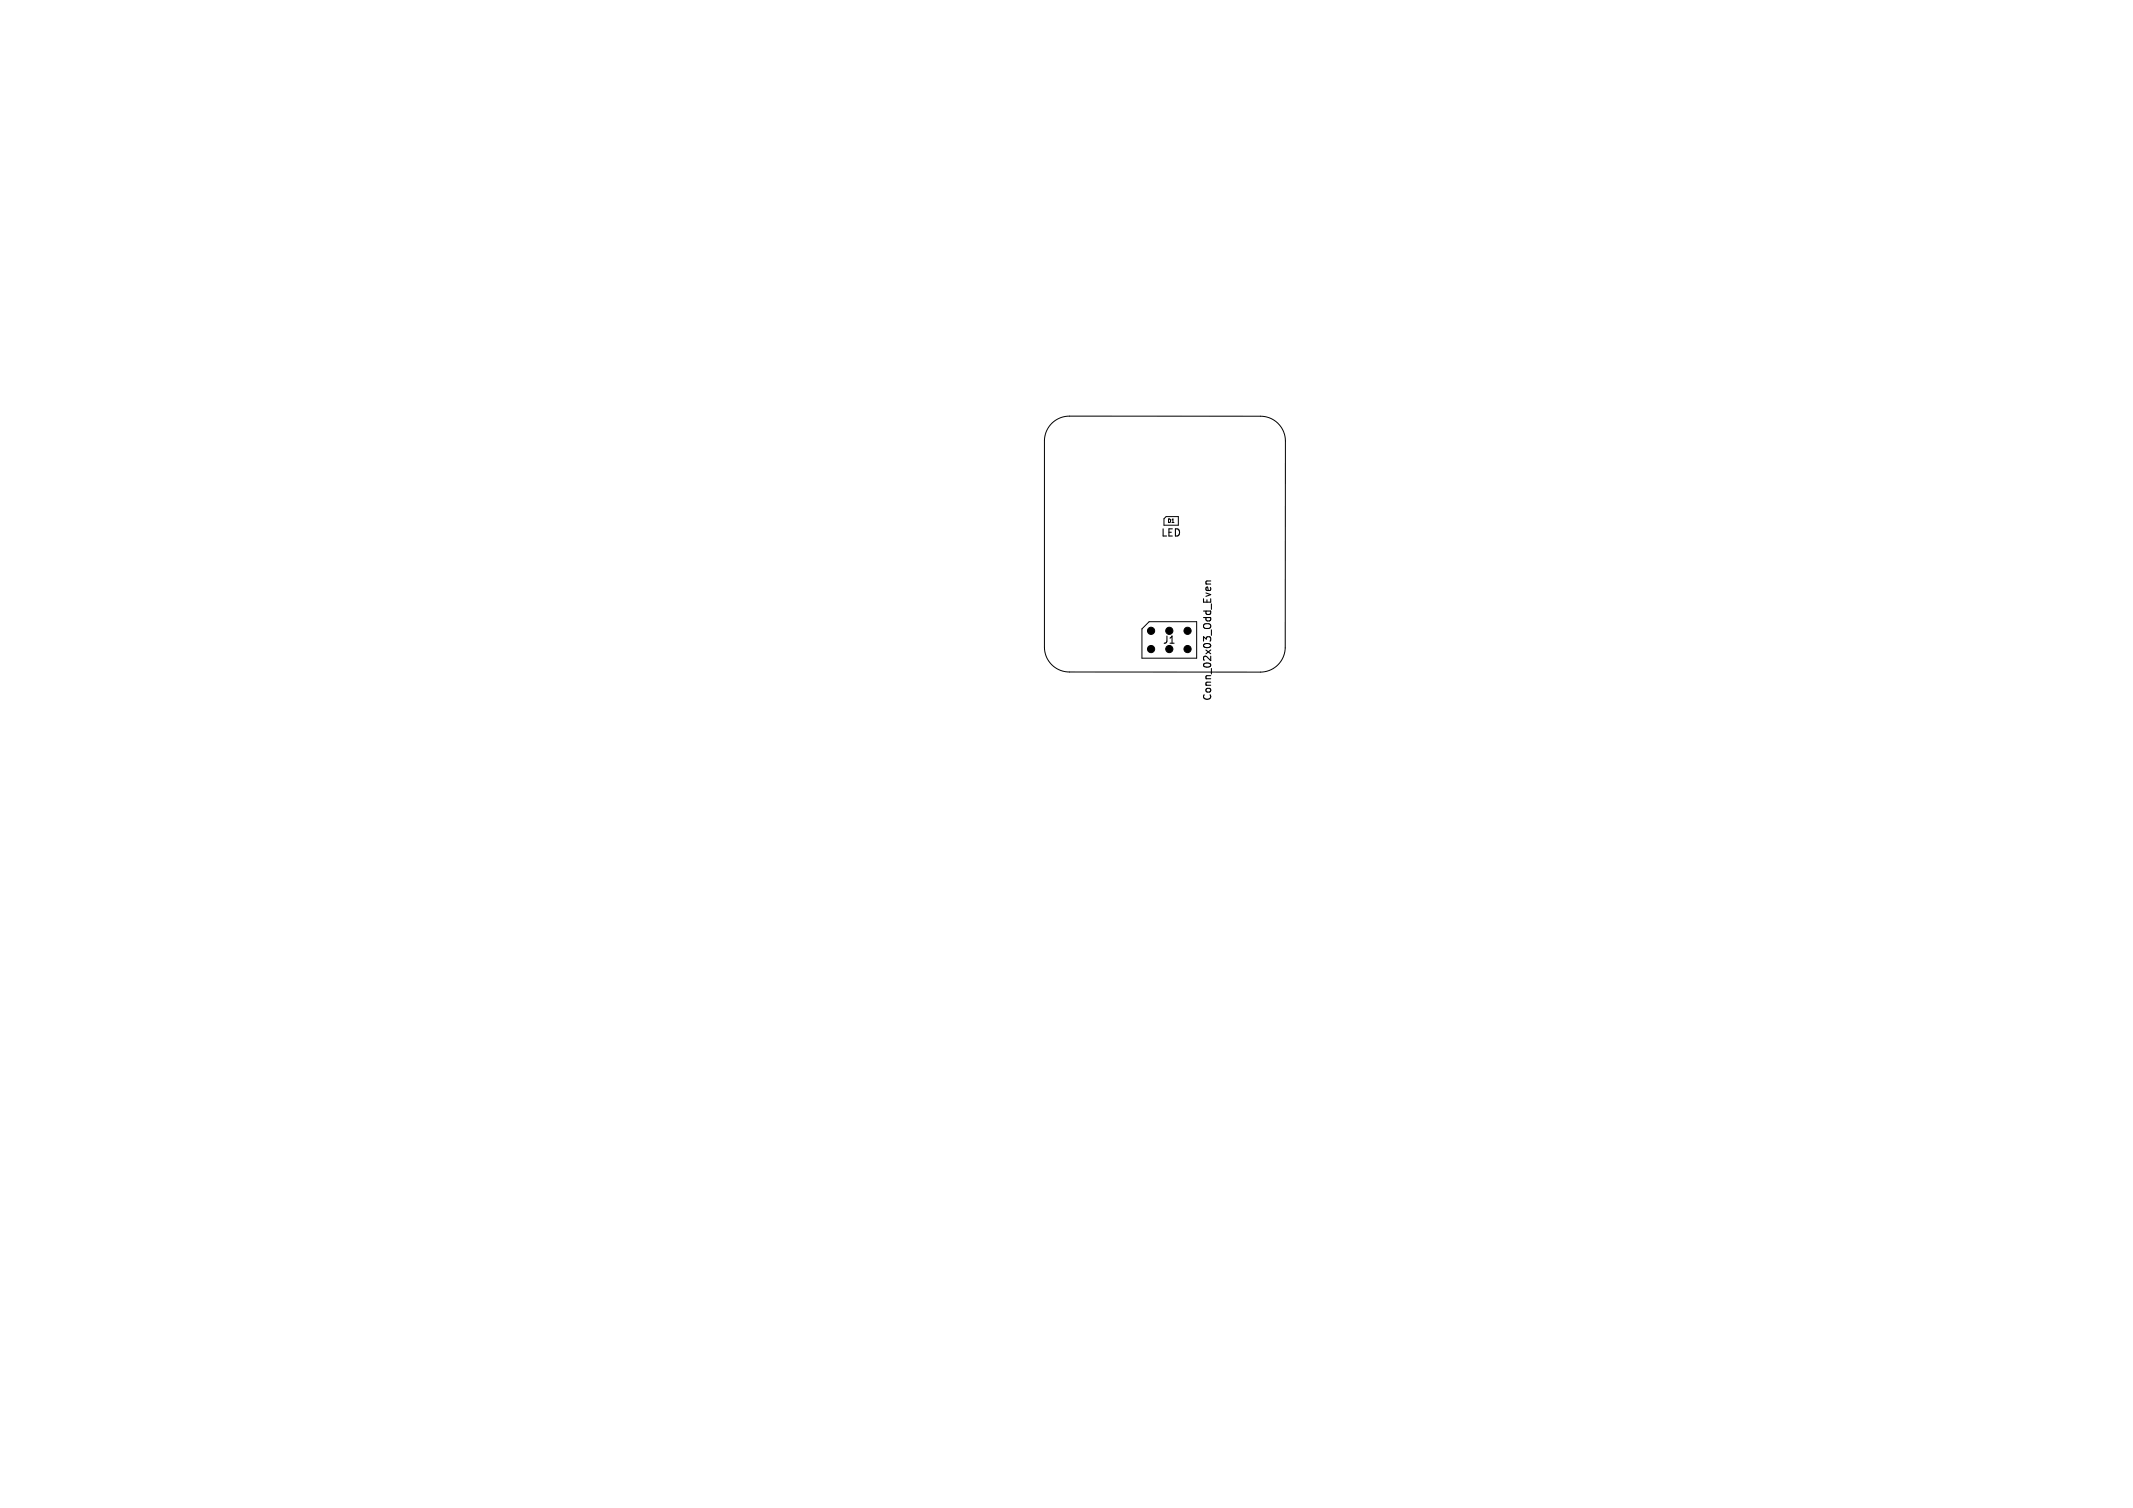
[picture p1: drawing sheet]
<svg xmlns="http://www.w3.org/2000/svg" width="297mm" height="210mm" viewBox="0 0 297 210" stroke-linecap="round" stroke-linejoin="round" font-family="sans-serif">
<defs><g id="words">
<g font-size="1.4">
<text x="161.6" y="74.9">LED</text>
<text x="161.8" y="89.8">J1</text>
<text x="168.9" y="97.7" transform="rotate(-90 168.9 97.7)">Conn_02x03_Odd_Even</text>
</g>
<text font-size=".7" x="162.5" y="72.9">D1</text>
</g></defs>
<path d="M146.5 58.9a3.5 3.5 0 0 1 2.4-.9h26.6a3.5 3.5 0 0 1 3.5 3.4v28.8a3.5 3.5 0 0 1-3.5 3.4h-26.6a3.5 3.5 0 0 1-3.5-3.5v-28.7a3.5 3.5 0 0 1 1.1-2.5zM162.4 71.9h1.7v1.2h-2v-.9zM160 86.6h6.6v5.1h-7.6v-4.1z" fill="none" stroke="#000" stroke-width=".14"/>
<path d="M167.9 82.1l.1-.3h.2v.4M167.9 81.3h.7M168.5 81.8l.1 .3M168.6 80.9l-.6 .1-.1 .2 .1 .1" fill="none" stroke="#000" stroke-width=".15"/>
<g fill="#000" stroke="#000" stroke-width=".14">
<circle cx="160.3" cy="87.9" r=".5"/>
<circle cx="160.3" cy="90.4" r=".5"/>
<circle cx="162.8" cy="87.9" r=".5"/>
<circle cx="162.8" cy="90.4" r=".5"/>
<circle cx="165.4" cy="87.9" r=".5"/>
<circle cx="165.4" cy="90.4" r=".5"/>
</g>
<use href="#words"/>
</svg>
